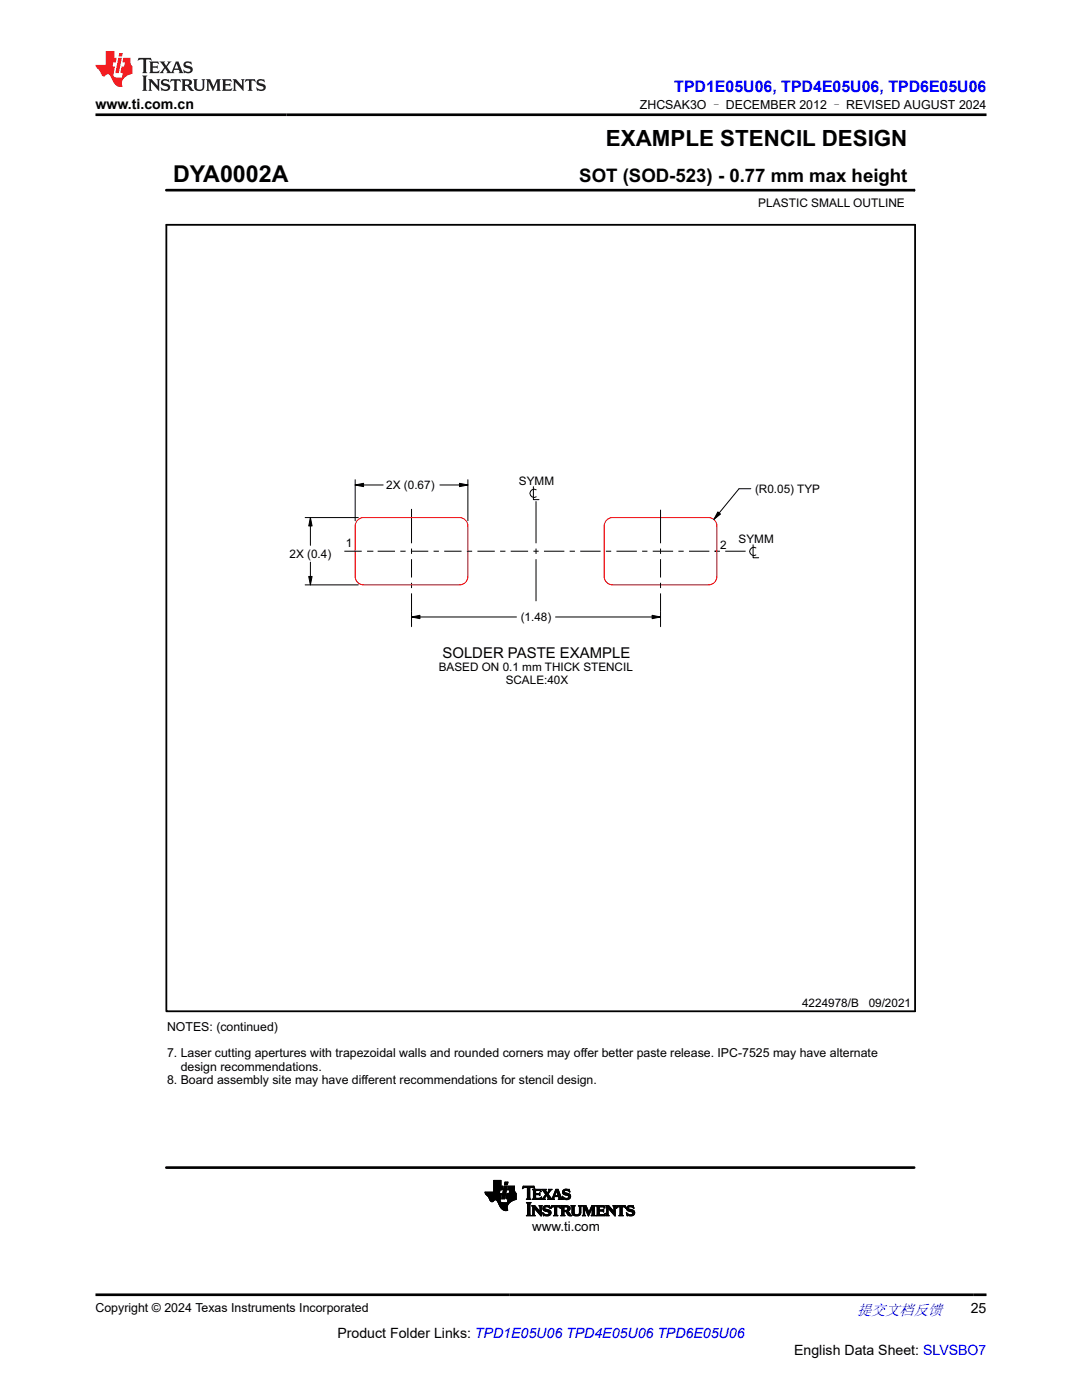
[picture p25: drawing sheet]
<svg xmlns="http://www.w3.org/2000/svg" width="216mm" height="279mm" viewBox="0 0 216 279" stroke-linecap="round" stroke-linejoin="round" font-family="sans-serif">
<defs><g id="words">
<text font-size="4.6" x="34.5" y="36.3">DYA0002A</text>
<text font-size="4.5" x="120.9" y="29.1">EXAMPLE STENCIL DESIGN</text>
<text font-size="3.7" x="115.6" y="36.3">SOT (SOD-523) - 0.77 mm max height</text>
<text font-size="3.2" fill="#00f" x="134.6" y="18.3">TPD1E05U06, TPD4E05U06, TPD6E05U06</text>
<text font-size="3" x="88.3" y="131.3">SOLDER PASTE EXAMPLE</text>
<text font-size="3" fill="#00f" x="171" y="262.4">提交文档反馈</text>
<g font-size="2.8">
<text x="19" y="21.7">www.ti.com.cn</text>
<text x="193.7" y="262.1">25</text>
<text x="67.3" y="266.9">Product Folder Links: TPD1E05U06 TPD4E05U06 TPD6E05U06</text>
<text x="158.5" y="270.3">English Data Sheet: SLVSBO7</text>
</g>
<text font-size="2.7" x="106.2" y="245.6">www.ti.com</text>
<g font-size="2.5">
<text x="127.7" y="21.8">ZHCSAK3O – DECEMBER 2012 – REVISED AUGUST 2024</text>
<text x="33.3" y="205.8">NOTES: (continued)</text>
<text x="33.3" y="211">7. Laser cutting apertures with trapezoidal walls and rounded corners may of</text>
<text x="36.1" y="213.7">design recommendations.</text>
<text x="115.9" y="211">fer better paste release. IPC-7525 may have alternate</text>
<text x="33.3" y="216.3">8. Board assembly site may have dif</text>
<text x="72.1" y="216.3">ferent recommendations for stencil design.</text>
<text x="19" y="261.8">Copyright © 2024 Texas Instruments Incorporated</text>
</g>
<text font-size="2.4" x="151.3" y="41.3">PLASTIC SMALL OUTLINE</text>
<g font-size="2.3">
<text x="77.1" y="97.6">2X (0.67)</text>
<text x="103.5" y="96.8">SYMM</text>
<text x="150.7" y="98.4">(R0.05) TYP</text>
<text x="57.8" y="111.4">2X (0.4)</text>
<text x="69" y="109.2">1</text>
<text x="143.7" y="109.5">2</text>
<text x="147.4" y="108.4">SYMM</text>
<text x="103.9" y="124">(1.48)</text>
<text x="87.5" y="133.9">BASED ON 0.1 mm THICK STENCIL</text>
<text x="100.9" y="136.5">SCALE:40X</text>
<text x="160" y="201">4224978/B</text>
<text x="173.3" y="201">09/2021</text>
</g>
</g></defs>
<g fill="none" stroke="#000" stroke-width=".2">
<path d="M33.2 38h149.2M182.4 37.7v.5M70.9 96.8l1.6-.3v.6zM70.9 95.7v8.2M70.9 96.8h5.6M87.8 96.8h5.6M91.7 96.5l1.7 .3-1.7 .3zM93.4 95.7v8.2M106.4 97.1v2.6h1.2M107 97.8a.82 .82 0 0 0-1.3 .7 .82 .82 0 0 0 1.3 .7M149.8 97.5h-2.3l-5.1 6.2M60.9 116.7h10.6"/>
<path d="M60.9 103.3h10.6M61.6 115h.7l-.4 1.7zM61.9 103.3l.4 1.7h-.7zM61.9 103.3v5.5M61.9 112.2v4.5M68.7 110h3.5M73.2 110h1.1M74.3 110h.1M75.4 110h3.4M79.9 110h1M82 110h3.5M82.1 101.6v6.8"/>
<path d="M82.1 109.5v1M82.1 111.6v3.7M82.1 116.3v1.1M82.1 118.4v6.7M86.5 110h1.1M88.6 110h3.5M93.2 110h1M95.3 110h3.4M99.8 110h1M101.9 110h3.5M106.4 110h1.1M107 100v8.4"/>
<path d="M107 109.5v1M107 111.6v8.4M108.5 110h4.1M113.7 110h1M115.8 110h4M120.9 110h1.1M123 110h4.1M128.1 110h1.1M130.2 110h4.1M131.8 101.7v6.7M131.8 109.5v1M131.8 111.6v3.7"/>
<path d="M131.8 116.3v1.1M131.8 118.4v6.7M135.4 110h1M137.5 110h4M142.6 110h.1M142.6 110h1.1M143.2 102.2l.6 .4-1.4 1.1zM144.7 110h4.1M150.3 108.7v2.6h1.1M150.8 109.4a.82 .82 0 0 0-1.2 .7 .82 .82 0 0 0 1.2 .7M82.1 123.1l1.7-.3v.7zM82.1 123.1h21"/>
<path d="M110.9 123.1h20.9M130.1 122.8l1.7 .3-1.7 .4zM96.8 238h2.9M96.8 238.1h2.9M96.8 238.2h2.8M96.9 238.2h3.2l-.2 1M96.9 238.3h3.1M96.9 238.4h3.1M97 238.4h3M97.1 238.5h2.9M97.1 238.6h2.9M97.2 238.6h2.8"/>
<path d="M97.3 238.7h2.7M97.4 238.8h2.5M97.5 238.9h2.4M97.6 239h2.3M97.6 239.1h2.3M97.6 239.2h2.3M97.7 239.3h2.1M97.7 239.4h2.1M97.7 239.5h1M97.8 239.5h.8M97.8 239.6h.7M97.9 239.7h.6"/>
<path d="M97.9 239.7h.5M98.1 239.8h.2M98.5 237.8h1.2M98.5 237.7h1.2M98.5 237.6h1.3M98.5 236.7h1.8l-.1 .8h-1.7M98.5 237.4h1.7M98.5 237.3h1.7M98.5 237.2h1.7M98.5 237.2h1.8M98.5 237.1h1.8M98.5 237h1.8"/>
<path d="M98.5 236.9h1.8M98.5 236.8h1.8M98.5 236.6h1.5M98.5 236.5h1.5M98.5 236.4h1.5M98.5 236.3h1.5M98.5 236.2h1.5M98.5 236.1h1.5M98.5 236h1.5M98.5 235.9h1.5M98.5 235.8h1.5M98.5 235.7h1.5"/>
<path d="M98.5 235.6h1.5M99 239.5h.8M99.1 239.5h.7M99.2 239.6h.6M99.2 239.7h.6M99.3 239.7h.5M99.3 239.8h.5M99.3 239.9h.6M99.4 239.9h.6M99.7 237.9h-2.9l.1 .4 .6 .6 .4 .8 .4 .1 .4-.3h.4l.8 1.5 .7 .5h.7l-.1-.8 .6-.8M99.8 237.5l-.2 .7M99.9 239.2l-.1 .6 .6 .2h.8l.2-.7"/>
<path d="M100 236.7v-1.1h-1.5v2.3M100.1 239.2h.6M100.1 239.1h.6M100.2 239h.5M100.2 238.9h.6M100.2 238.8h.6M100.2 238.7h.6M100.2 238.6h.6M100.3 238.6h.5M100.3 238.5h.5M100.3 238.4h.6M100.3 238.3h.6"/>
<path d="M100.3 238.2h.6M100.3 238.1h.6M100.4 238h.5M100.4 238h.6M100.4 237.9h.6M100.4 237.8h.6M100.4 237.7h.6M100.4 237.6h.6M100.5 237.5h.5M100.5 237.4h.6M100.5 237.3h.6M100.5 237.2h.6"/>
<path d="M100.5 237.1h.6M100.6 237h.5M100.6 237h.6M100.6 236.9h.6M100.6 236.8h.6M100.6 236.7h.6l-.5 2.6h-.6zM100.7 236.4h.6M100.7 236.3h.6M100.7 236.2h.6M100.7 236.1h.6M100.7 236h.6M100.8 236h.5"/>
<path d="M100.8 235.9h.6l-.2 .6h-.5zM101 239.1h2M101 239h2M101 239.2h2M101 238.9h2M101 238.9v.3l.4 .1M101 238.8h2M101.1 238.7h1.9M101.1 238.6h1.9M101.1 238.5h1.9M101.1 238.4h1.9M101.1 238.3h1.9"/>
<path d="M101.2 239.9h.6M101.3 239.9h.6M101.3 239.8h.7M101.3 239.7h.8M101.3 239.7h.9M101.3 239.6h1M101.3 237.4h1.4M101.3 239.5h1.2M101.3 239.5h1.3M101.3 237.3h1.4M101.3 239.4h1.5M101.4 237.2h1.3"/>
<path d="M101.4 239.3h1.6M101.4 237.1h1.3M101.4 237h1.3M101.4 236.9h1.3M101.4 236.8h1.3M101.6 238.2h1.4M101.6 238.1h1.3M101.6 238h1.2M101.7 237.9h1.1M101.7 237.8h1M101.7 237.7h1M101.7 237.6h1"/>
<path d="M101.7 237.5l-.1 .7M102.7 237.5h-1.4l.2-.8h1.2v1l.3 .5v1.2M103 239.4l-1.2 .5M103 238.2h-1.8l-.2 .7M104.3 237.2h.1M104.3 237.1h.2M104.3 237h2.3M104.3 236.9h2.3M104.4 236.8h2.2M105 239.3h.9M105.2 239.2h.6M105.2 237.1h.5"/>
<path d="M105.2 239.1h.5M105.2 237.1v-.1h-.5l-.5 .2 .2-.5h2.1l.2 .5-.5-.2h-.4l-.1 .1M105.2 239l-.2 .3M105.2 239h.5M105.2 238.9h.5M105.2 238.8h.5M105.2 238.7h.5M105.2 238.6h.5M105.2 238.5h.5M105.2 238.4h.5M105.2 238.3h.5M105.2 238.2h.5"/>
<path d="M105.2 238.1h.5M105.2 238h.5M105.2 237.9h.5M105.2 237.8h.5M105.2 237.7h.5M105.2 237.6h.5M105.2 237.5h.5M105.2 237.4h.5M105.2 237.3h.5M105.2 237.2h.5M105.2 237.1v1.9M105.7 239l.2 .3"/>
<path d="M105.7 237.1v1.9M105.9 239.3h-.9M106.2 239.3h1.7M106.3 237.4h1.6M106.4 239.2h1.6M106.4 237.5h1.5M106.4 239.1h.5M106.4 237.6h.5M106.4 237.7l-.2-.4h1.6l.2 .5M106.4 239l-.2 .3M106.4 238.2h1.1l.2-.2v.6l-.2-.2-1.1 .1M106.4 239h.5"/>
<path d="M106.4 238.9h.5M106.4 238.8h.5M106.4 238.7h.5M106.4 238.6h.5M106.4 238.4h1.3M106.4 238.3h1.3M106.4 238.1h.5M106.4 238h.5M106.4 237.9h.5M106.4 237.8h.5M106.4 237.7h.5M106.4 237.7v1.3"/>
<path d="M106.5 237.1h.2M106.6 237.2h.1M106.9 237.7l.1-.1h.5l.5 .2M106.9 238.4v.7h.8l.3-.2-.1 .5-1.7-.1M106.9 237.7v.5M107.5 238.2h.2M107.6 238.5h.1M107.6 239.1h.4M107.6 238.1h.1M107.6 238.6h.1M107.6 237.6h.3M107.8 237.7h.2"/>
<path d="M107.9 239h.1M107.9 237.8h.1M108 238.9h.1M108 239.3h.8M108.1 237.4h.8M108.3 239.2h.4M108.3 237.5h.6M108.3 239.1h.4M108.4 237.6h.5M108.4 239l-.4 .3M108.4 239h.3M108.4 237.7h.6"/>
<path d="M108.5 238.9h.3M108.5 237.8h.5M108.5 238.8h.3M108.6 237.9h.5M108.6 238.8h.3M108.6 238h.5M108.7 238.7h.3M108.7 238.1h.8M108.7 238.6h.8M108.8 238.2h.6M108.8 239.3h-.8M108.8 238.5h.7"/>
<path d="M108.8 238.3h.6M108.9 238.4h.5M108.9 237.7l.1-.4h-.9l.8 1.1-.5 .6M108.9 237.7l.3 .4 .4-.5-.2-.3h.7l-.7 1M109.1 238.7h.5M109.2 238.8h.5M109.3 239.3l.1-.2-.4-.6-.3 .7 .1 .1M109.3 239.3h1.4M109.3 238h.3M109.3 238.9h.5M109.3 237.9h.3M109.4 238.3l.7 .9 .2-.2"/>
<path d="M109.4 239h.5M109.4 237.8h.3M109.4 239.1h.5M109.4 239.2h.6M109.5 237.7h.3M109.5 237.4h.6M109.5 237.6h.3M109.6 237.5h.3M110.1 239.2h.4M110.2 239.1h.3M110.2 239h.3M110.3 239l.6-1.7h.5l.6 1.8 .3 .2"/>
<path d="M110.3 238.9h.3M110.3 238.8h.3M110.4 238.8h1.5M110.4 238.7h1.5M110.4 238.6h.3M110.5 238.5h.2M110.5 238.4h.3M110.5 239.1l.2 .2M110.5 239.1l.1-.3h.8l.1 .3M110.5 238.3h.3M110.6 238.2h.2M110.6 238.1h.3"/>
<path d="M110.7 239.3h-1.4M110.7 238h.2M110.7 237.9h.3M110.7 237.8h.3M110.8 237.7h.7M110.8 237.6h.7M110.8 237.5h.6M110.9 237.4h.5M111 237.7l.4 .9h-.7zM111.1 237.8h.4M111.1 237.9h.5M111.1 238h.5"/>
<path d="M111.2 238.1h.4M111.2 238.2h.5M111.2 238.3h.5M111.3 238.4h.5M111.3 238.5h.5M111.4 238.6h.4M111.4 239.3h.9M111.5 238.8h.4M111.5 238.9h.5M111.5 239h.5M111.5 239.1l-.1 .2M111.6 239.2h.5"/>
<path d="M111.6 239.1h.4M112.2 238.8h.1M112.2 238.9h.2M112.2 237.9h.4M112.2 238h.5M112.2 237.8h.4M112.3 239h.3M112.3 239.3h-.9M112.3 238.1h.7M112.3 237.7h.3M112.3 239.1h.5M112.3 238.2h1.1"/>
<path d="M112.3 239.2h1.4M112.3 237.6h.4M112.3 239.3h.2M112.4 238.3h1.2M112.4 237.5h1.2M112.5 238.4h1.2M112.5 237.4h1.1M112.6 239.3h.9M112.7 238.5h1.1M112.7 237.3h.5M112.9 239.4h.3M113.1 238.6h.7"/>
<path d="M113.2 238.6l.3 .2-.3 .3h-.5l-.5-.4M113.3 239.1h.5M113.3 237.6h.4M113.4 238.7h.5M113.4 239h.4M113.5 238.8h.4M113.5 238.9h.3M113.5 237.7h.2M113.6 237.8h.1M113.7 237.9l-.6-.3h-.4l-.1 .2 .1 .2 1.1 .4v.5l-.2 .4-1.3 .1-.1-.7M113.7 237.9l-.1-.6h-.8l-.4 .3-.2 .3 .1 .3 .9 .4M113.7 237.9h.1"/>
<path d="M99.4 240h1M99.4 240.1h2.2M99.5 240.1h2.1M99.5 240.2h2M99.5 240.3h1.9M99.6 240.3h1.8M99.6 240.4h1.8M99.6 240.5h1.7M99.7 240.5h1.6M99.7 240.6h1.6M99.7 240.7h1.5M99.8 240.7h1.4"/>
<path d="M99.8 240.8h1.4M99.8 240.9h1.4M99.9 240.9h1.3M99.9 241h1.3M100 241.1h1.2M100.1 241.2h1.1M100.2 241.3h1M100.2 241.3h1.1M100.3 241.4h1M100.4 241.5h.9M100.6 241.5h.7M100.9 241.6h.1"/>
<path d="M101.2 240h.5M105 242.6l.3-.3v-2l-.3-.3h1l-.3 .3v2.1l.3 .2M105 242.6h1M105.1 240.1h.8M105.2 242.5h.6M105.2 240.2h.6M105.2 242.4h.5M105.3 240.3h.4M105.3 242.3h.4M105.3 242.2h.4M105.3 242.1h.4M105.3 242h.4"/>
<path d="M105.3 241.9h.4M105.3 241.8h.4M105.3 241.7h.4M105.3 241.6h.4M105.3 241.5h.4M105.3 241.4h.4M105.3 241.3h.4M105.3 241.2h.4M105.3 241.1h.4M105.3 241h.4M105.3 240.9h.4M105.3 240.8h.4"/>
<path d="M105.3 240.7h.4M105.3 240.6h.4M105.3 240.5h.4M105.3 240.4h.4M106 242.6h-1M106.1 242.6h.7M106.1 240.6h.6M106.2 240.7h.6M106.3 242.5h.4M106.3 240.8h.6M106.3 242.4h.3M106.3 240.9h.7"/>
<path d="M106.3 242.3h.3M106.3 242.2h.3M106.3 242.1h.3M106.3 242h.3M106.3 241.9h.3M106.3 241.8h.3M106.3 241.7h.3M106.3 241.6h.3M106.3 241.5h.3M106.3 241.4h.3M106.3 241.3h.3M106.3 241.2h.3"/>
<path d="M106.3 241.1h.8M106.3 241h.8M106.6 241.1v1.3l.2 .2M106.6 241.1h.1M106.6 241.1l1.4 1.6v-1.8l.2-.3h-.6l.1 .3 .1 .9M106.7 241.2h.5M106.7 241.3h.6M106.8 242.6h-.7M106.8 241.4h.6M106.9 241.5h.6M107 241.6h.6M107.1 241.7h.5"/>
<path d="M107.1 241.8h.9M107.2 241.9h.8M107.3 241.9h.7M107.4 242h.6M107.5 242.1h.5M107.6 242.2h.4M107.6 240.6h.6M107.6 242.3h.4M107.7 240.7h.4M107.7 242.4h.3M107.7 240.8h.3M107.7 241.8l-1-1.2h-.6l.2 .3v1.5l-.2 .2"/>
<path d="M107.7 241.8h.1M107.7 240.9h.3M107.8 241.7h.2M107.8 241.6h.2M107.8 241.5h.2M107.8 241.4h.2M107.8 241.3h.2M107.8 241.2h.2M107.8 241.1h.2M107.8 241h.2M107.8 242.5h.2M107.9 242.6h.1"/>
<path d="M108.3 242h.1M108.3 242.1h.1M108.3 242.2h.3M108.3 241.2h.4M108.3 241.1h.4M108.3 241.3h.5M108.3 242.3h.4M108.3 241h.4M108.4 241.4h.8M108.4 242.4h.6M108.4 240.9h.4M108.4 242.5h1.3"/>
<path d="M108.4 241.5h1.2M108.4 242.6h.1M108.4 240.8h1.3M108.5 241.6h1.2M108.5 240.7h1.2M108.6 241.7h1.2M108.7 242.6h.9M108.7 240.6h.7M108.9 241.8l-.5-.4v-.5l.4-.3h.9l.1 .6-.7-.4-.3 .1-.1 .2 1 .5 .3 .4M108.9 241.8l.6 .1v.4l-.6 .1-.6-.4M108.9 241.8h1M109.2 242.4h.6"/>
<path d="M109.3 241.9h.6M109.4 240.9h.3M109.5 242.3h.4M109.5 241.9h.4M109.5 242.2h.4M109.5 242h.5M109.6 242.1h.3M109.6 240.6h.1M109.6 241h.2M109.7 241.1h.1M109.9 241.1h.1M109.9 241h.2"/>
<path d="M110 242l-.3 .5-.6 .2-.5-.2-.2 .1-.1-.6M110 240.9h.2M110 240.8h1.8M110 240.7h1.7M110.1 240.6h1.6M110.4 242.6h.9M110.6 242.5h.5M110.6 242.4h.5M110.7 240.9h.4M110.7 242.3h.4M110.7 241l-.4-.1-.4 .2 .2-.5h1.6l.2 .5-.5-.2h-.3v.1M110.7 241v1.4l-.3 .2"/>
<path d="M110.7 242.2h.4M110.7 242.1h.4M110.7 242h.4M110.7 241.9h.4M110.7 241.8h.4M110.7 241.7h.4M110.7 241.6h.4M110.7 241.5h.4M110.7 241.4h.4M110.7 241.3h.4M110.7 241.2h.4M110.7 241.1h.4"/>
<path d="M110.7 241h.4M111.1 241v1.4l.2 .2M111.3 242.6h-.9M111.6 240.9h.2M111.7 241h.1M111.7 241.1h.1M111.9 242.6l.2-.2v-1.5l-.2-.3 1.5 .1 .3 .2v.4l-.1 .3-.4 .1 .9 .9h-.6l-.5-.7-.5-.1v.6l.2 .2M111.9 242.6h.8M111.9 240.6h1.3M112 240.7h1.5M112 242.5h.6M112.1 240.8h1.5"/>
<path d="M112.1 242.4h.4M112.1 240.9h.4M112.1 242.3h.4M112.1 242.2h.4M112.1 242.1h.4M112.1 242h.4M112.1 241.9h.4M112.1 241.8h1.2M112.1 241.7h1.3M112.1 241.6h1.5M112.1 241.5h.4M112.1 241.4h.4"/>
<path d="M112.1 241.3h.4M112.1 241.2h.4M112.1 241.1h.4M112.1 241h.4M112.7 240.9l-.2 .1v.6M112.7 242.6h-.8M112.9 240.9h.3l.1 .3-.1 .3-.3 .1M112.9 241.9h.6M113 241.9h.5M113.1 242h.5M113.1 242.1h.6M113.1 240.9h.6"/>
<path d="M113.2 241.5h.5M113.2 242.2h.5M113.2 242.3h.6M113.2 241h.5M113.2 241.4h.5M113.3 241.3h.4M113.3 241.1h.5M113.3 241.2h.5M113.3 242.4h.6M113.4 242.5h.6M113.5 242.6h.6M113.9 240.6h.9"/>
<path d="M114.1 240.7h.5M114.1 240.8h.5M114.1 240.9h.5M114.1 241.9h.5M114.1 241.8h.5M114.1 241.7h.5M114.1 241.6h.5M114.1 241.5h.5M114.1 241.4h.5M114.1 241.3h.5M114.1 241.2h.5M114.1 241.1h.5"/>
<path d="M114.1 241h.5M114.1 242h.5M114.1 242.1h.5M114.2 242.2h.4M114.2 242.3h.5M114.3 242.4h.6M114.4 242.5h1.3M114.6 241.9l.1 .4 .4 .1 .4-.1 .1-.4M114.6 241.9v-1l.2-.3h-.9l.2 .3 .1 1.3 .2 .3 .5 .2 .6-.1 .3-.2 .1-.5M114.6 242.6h.9M115.3 242.4h.5M115.4 240.6h.7"/>
<path d="M115.5 242.3h.3M115.5 240.7h.5M115.6 242.2h.3M115.6 242.1h.3M115.6 240.8h.3M115.6 242h.3M115.6 240.9h.3M115.6 241.9v-1l-.2-.3h.7l-.2 .2v1.1M115.6 241.9h.3M115.6 241.8h.3M115.6 241.7h.3M115.6 241.6h.3"/>
<path d="M115.6 241.5h.3M115.6 241.4h.3M115.6 241.3h.3M115.6 241.2h.3M115.6 241.1h.3M115.6 241h.3M116.2 242.6l.2-.3v-1.4l-.2-.3h.7l.6 1.3 .6-1.3h.7l-.2 .3v1.5l.2 .2M116.2 242.6h.6M116.2 240.6h.7M116.3 240.7h.7M116.3 242.5h.4M116.4 240.8h.6"/>
<path d="M116.4 242.4h.3M116.4 240.9h.7M116.4 242.3h.3M116.4 242.2h.3M116.4 242.1h.3M116.4 242h.3M116.4 241.9h.3M116.4 241.8h.3M116.4 241.7h.3M116.4 241.6h.3M116.4 241.5h.3M116.4 241.4h.3"/>
<path d="M116.4 241.3h.3M116.4 241.2h.3M116.4 241.1h.8M116.4 241h.7M116.7 242.3l.1 .3M116.7 242.3v-1.3l.7 1.7 .8-1.7v1.4l-.2 .2M116.7 241.2h.5M116.8 241.3h.4M116.8 241.4h.5M116.8 242.6h-.6M116.9 241.5h.4M116.9 241.6h.5"/>
<path d="M116.9 241.7h.5M117 241.8h.4M117 241.9h.5M117.1 241.9h.7M117.1 242h.6M117.1 242.1h.6M117.2 242.2h.4M117.2 242.3h.4M117.3 242.4h.3M117.3 242.5h.2M117.4 242.6h.1M117.6 241.9h.2"/>
<path d="M117.6 241.8h.2M117.6 241.7h.3M117.7 241.6h.2M117.7 241.5h.3M117.8 241.4h.2M117.8 241.3h.2M117.8 241.2h.3M117.9 241.1h.7M117.9 241h.7M118 240.9h.6M118 242.6h.8M118 240.8h.6"/>
<path d="M118 240.7h.7M118.1 240.6h.7M118.1 242.5h.6M118.1 242.4h.5M118.2 242.3h.4M118.2 242.2h.4M118.2 242.1h.4M118.2 242h.4M118.2 241.9h.4M118.2 241.8h.4M118.2 241.7h.4M118.2 241.6h.4"/>
<path d="M118.2 241.5h.4M118.2 241.4h.4M118.2 241.3h.4M118.2 241.2h.4M118.8 242.6h-.8M119 242.6h1.6M119 240.6h1.6M119.1 240.7h1.5M119.1 242.5h1.6M119.1 240.8h1.5M119.2 242.4h1.5M119.2 240.9h.4"/>
<path d="M119.2 242.3h.4M119.2 242.2h.4M119.2 242.1h.4M119.2 242h.4M119.2 241.9h.4M119.2 241.8h.4M119.2 241.7h1.3M119.2 241.6h1.3M119.2 241.5h1.3M119.2 241.4h.4M119.2 241.3h.4M119.2 241.2h.4"/>
<path d="M119.2 241.1h.4M119.2 241h.4M119.6 241v.5h.6l.3-.2v.6l-.3-.2h-.6v.7h.8l.4-.3M119.8 240.9l-.2 .1M120.1 240.9l.6 .2M120.3 241.8h.2M120.4 241.4h.1M120.4 240.9h.3M120.6 242.3h.2M120.6 241h.1M120.7 241.1h.1M120.7 241.1l-.2-.5h-1.5l.2 .3v1.4l-.2 .3"/>
<path d="M120.7 242.2h.1M120.8 242.1h.1M120.8 242.1l-.2 .5h-1.6M120.9 242.6h.6M120.9 240.6h.6M121 240.7h.6M121 242.5h.4M121 240.8h.6M121.1 242.4h.2M121.1 240.9h.6M121.1 242.3h.2M121.1 242.2h.2"/>
<path d="M121.1 242.1h.2M121.1 242h.2M121.1 241.9h.2M121.1 241.8h.2M121.1 241.7h.2M121.1 241.6h.2M121.1 241.5h.2M121.1 241.4h.2M121.1 241.3h.2M121.1 241.2h.2M121.1 241.1h.8M121.1 241h.7"/>
<path d="M121.3 241.1v1.3l.2 .2M121.3 241.1h.1M121.3 241.1l1.5 1.6v-1.8l.1-.3h-.6l.2 .3v.9l-1-1.2h-.6l.2 .3v1.4l-.2 .3M121.4 241.2h.6M121.5 241.3h.6M121.5 242.6h-.6M121.6 241.4h.5M121.6 241.5h.6M121.7 241.6h.6M121.8 241.7h.6M121.9 241.8h.9M122 241.9h.8"/>
<path d="M122.1 241.9h.7M122.1 242h.7M122.2 242.1h.6M122.3 242.2h.5M122.3 240.6h.6M122.4 242.3h.4M122.4 240.7h.5M122.5 242.4h.3M122.5 240.8h.3M122.5 240.9h.3M122.5 241.7h.3M122.5 241.6h.3"/>
<path d="M122.5 241.5h.3M122.5 241.4h.3M122.5 241.3h.3M122.5 241.2h.3M122.5 241.1h.3M122.5 241h.3M122.6 242.5h.2M122.6 242.6h.2M123 241.1h.1M123 241h.2M123 240.9h.3M123.1 240.8h1.7"/>
<path d="M123.1 240.7h1.7M123.1 240.6h1.7M123.5 242.6h.9M123.7 242.5h.5M123.7 242.4h.5M123.7 240.9h.5M123.7 241v-.1h-.3l-.4 .2 .1-.5h1.7l.1 .5-.4-.2h-.3l-.1 .1M123.7 241v1.4l-.2 .2M123.7 242.3h.4M123.7 242.2h.4M123.7 242.1h.4M123.7 242h.4"/>
<path d="M123.7 241.9h.4M123.7 241.8h.4M123.7 241.7h.4M123.7 241.6h.4M123.7 241.5h.4M123.7 241.4h.4M123.7 241.3h.4M123.7 241.2h.4M123.7 241.1h.4M123.7 241h.4M124.1 241l.1 1.4 .2 .2M124.4 242.6h-.9"/>
<path d="M124.6 240.9h.2M124.7 241h.2M124.8 241.1h.1M125 242h.1M125 242.1h.1M125 242.2h.3M125 241.2h.4M125 241.1h.4M125 241.3h.5M125 242.3h.4M125 241h.4M125.1 241.4h.8"/>
<path d="M125.1 242.4h.6M125.1 240.9h.4M125.1 242.5h1.3M125.1 241.5h1.2M125.1 242.6h.1M125.1 240.8h1.3M125.2 241.6h1.2M125.2 240.7h1.2M125.3 241.7h1.2M125.4 242.6h.9M125.4 240.6h.7M125.6 241.8l-.5-.4v-.5l.4-.3h.9l.1 .6-.7-.4-.3 .1-.1 .2 1 .5 .3 .4"/>
<path d="M125.6 241.8l.6 .1v.4l-.6 .1-.6-.4M125.6 241.8h1M125.9 242.4h.6M126 241.9h.6M126.1 240.9h.3M126.2 242.3h.4M126.2 241.9h.4M126.2 242.2h.4M126.2 242h.5M126.3 242.1h.3M126.3 240.6h.1M126.3 241h.2"/>
<path d="M126.4 241.1h.1M126.7 242l-.3 .5-.6 .2-.5-.2-.2 .1-.1-.6"/>
</g>
<path d="M70.9 96.8l1.6-.3v.6zM91.7 96.5l1.7 .3-1.7 .3zM61.9 103.3l.4 1.7h-.7zM61.6 115h.7l-.4 1.7zM143.2 102.2l.6 .4-1.4 1.1zM82.1 123.1l1.7-.3v.7zM130.1 122.8l1.7 .3-1.7 .4z" fill="#000"/>
<path d="M33.2 44.9h149.4v156.9h-149.4z" fill="none" stroke="#000" stroke-width=".36"/>
<path d="M33.2 38h149.2M33.2 233h149.2" fill="none" stroke="#000" stroke-width=".53"/>
<path d="M71.4 103.8l.7-.4 .4-.1h19.2a1.68 1.68 0 0 1 1.7 1.7v10a1.68 1.68 0 0 1-1.7 1.7h-19.2a1.68 1.68 0 0 1-1.6-1.7v-10v-.5zM121 103.8l.8-.4 .4-.1h19.2a1.68 1.68 0 0 1 1.7 1.7v10a1.68 1.68 0 0 1-1.7 1.7h-19.2a1.68 1.68 0 0 1-1.6-1.7v-10v-.5z" fill="none" stroke="#f00" stroke-width=".2"/>
<path d="M27.7 11.6l-.2 .5 .5-.2h.6v.1v2.2l-.2 .4h1l-.2-.4v-2.2v-.1h.5l.5 .2-.1-.5zM29.8 12.3l.2 .4v1.5l-.2 .4h1.9l.1-.6a1.08 1.08 0 0 1-1.3 .2v-.7h.6l.4 .2v-.7l-.4 .2h-.6v-.5l.2-.2a1 1 0 0 1 1 .3l-.1-.5zM31.8 12.3l1 1.1-1 1.2h.9l-.2-.2 .4-.8 .5 .8-.2 .2h1.6l-.2-.2 .1-.5h1l.1 .5-.1 .2h.9l-.2-.3-.8-2h-.5l-1 2.2-.8-1.1 .9-1.1h-.8l.2 .2-.5 .6-.3-.6 .1-.2zM35.2 12.7l.4 1h-.8zM36.8 12.4a.65 .65 0 0 0-.2 .7 .65 .65 0 0 0 .6 .5l.7 .1 .1 .3a.79 .79 0 0 1-.7 .4 .79 .79 0 0 1-.7-.5l.1 .7 .2-.1a.93 .93 0 0 0 1.1 .1 .93 .93 0 0 0 .4-1 1.46 1.46 0 0 0-1.2-.6l-.1-.3a1.09 1.09 0 0 1 1.2 .2l-.2-.6-.1 .1-.6-.2zM28.4 15.1l.2 .4v2.2l-.2 .4h1l-.2-.4v-2.2l.2-.4zM29.6 15.8l.2 .4v1.5l-.2 .4h.8l-.3-.4v-1.3l1.7 1.8v-2l.2-.4h-.8l.2 .2 .1 1.1-1.2-1.3zM32.3 15.9a.65 .65 0 0 0-.2 .8 .65 .65 0 0 0 .7 .4l.6 .2 .1 .2a.79 .79 0 0 1-.7 .4 .79 .79 0 0 1-.7-.5l.1 .7 .2-.1a.93 .93 0 0 0 1.1 .1 .93 .93 0 0 0 .4-.9 1.46 1.46 0 0 0-1.2-.6l-.1-.4a1.09 1.09 0 0 1 1.2 .2l-.2-.6-.1 .1-.6-.1zM34.1 15.8l-.1 .6a.63 .63 0 0 1 .7-.3l.1 1.6-.3 .4h1l-.2-.4v-1.6a.66 .66 0 0 1 .8 .3l-.1-.6zM36.2 15.8l.2 .4v1.5l-.2 .4h.9l-.2-.2v-.7h.5l.1 .2a.79 .79 0 0 0 1.2 .6l-1-.9a.61 .61 0 0 0 .6-.6 .61 .61 0 0 0-.5-.7zM36.9 16.1h.2a.47 .47 0 0 1 .5 .1 .47 .47 0 0 1 .1 .5l-.2 .1-.6 .1zM38.5 15.8l.2 .2a2.27 2.27 0 0 0 .4 2 1.04 1.04 0 0 0 1.7-.7v-1.3l.2-.2h-.8l.2 .4v1.1a.6 .6 0 0 1-.6 .6 .6 .6 0 0 1-.6-.6v-1.1l.3-.4zM41.1 15.8l.2 .4v1.5l-.2 .4h.7l-.2-.4v-1.4l.9 1.9 .8-1.9v1.4l-.2 .4h1l-.3-.4v-1.5l.3-.4h-.8l-.7 1.5-.7-1.5zM44.3 15.8l.2 .4v1.5l-.2 .4h1.9l.1-.6a1.09 1.09 0 0 1-1.3 .2v-.7h.6l.4 .2v-.6l-.4 .2h-.6v-.6l.2-.1a1.01 1.01 0 0 1 1 .3l-.1-.6zM46.4 15.8l.3 .4v1.5l-.3 .4h.8l-.2-.4v-1.3l1.6 1.8v-2l.2-.4h-.7l.2 .2v1.1l-1.2-1.3zM49 15.8l-.1 .6a.63 .63 0 0 1 .8-.3v1.6l-.3 .4h1l-.2-.4v-1.6a.66 .66 0 0 1 .8 .3l-.1-.6zM51.4 15.9a.65 .65 0 0 0-.2 .8 .65 .65 0 0 0 .6 .4l.6 .2 .2 .2a.79 .79 0 0 1-.8 .4 .79 .79 0 0 1-.6-.5l.1 .7 .2-.1a.93 .93 0 0 0 1 .1 .93 .93 0 0 0 .5-.9 1.46 1.46 0 0 0-1.3-.6l-.1-.4a1.09 1.09 0 0 1 1.3 .2l-.2-.6-.2 .1-.5-.1z" fill="#231f20"/>
<path d="M21.1 10.2v2.8h-2.1l.1 .3 .9 1a.95 .95 0 0 0 .9 .9 .59 .59 0 0 1 .6-.4 .59 .59 0 0 1 .5 .4l.4 .7a1.59 1.59 0 0 0 2.1 1.4 1.61 1.61 0 0 1 1-2.3l1-.3-.1-1.5a1.59 1.59 0 0 1-.4-1.7h-1.4l-.2 .9h.5l-.1 .9h-.5l-.2 1v.2l.4 .1-.2 .9h-.6a.73 .73 0 0 1-1.1-.7l.3-1.5h-.5l.2-.9h.5l.2-.9h-.5v-1.3zM23.6 11.5l-.6 3.1h.7l.6-3.1zM23.8 10.6l-.1 .6h.7l.1-.6z" fill="#ed1c24"/>
<path d="M19 22.9h177.8M19 258.4h177.8" fill="none" stroke="#000" stroke-width=".53"/>
<use href="#words"/>
</svg>
